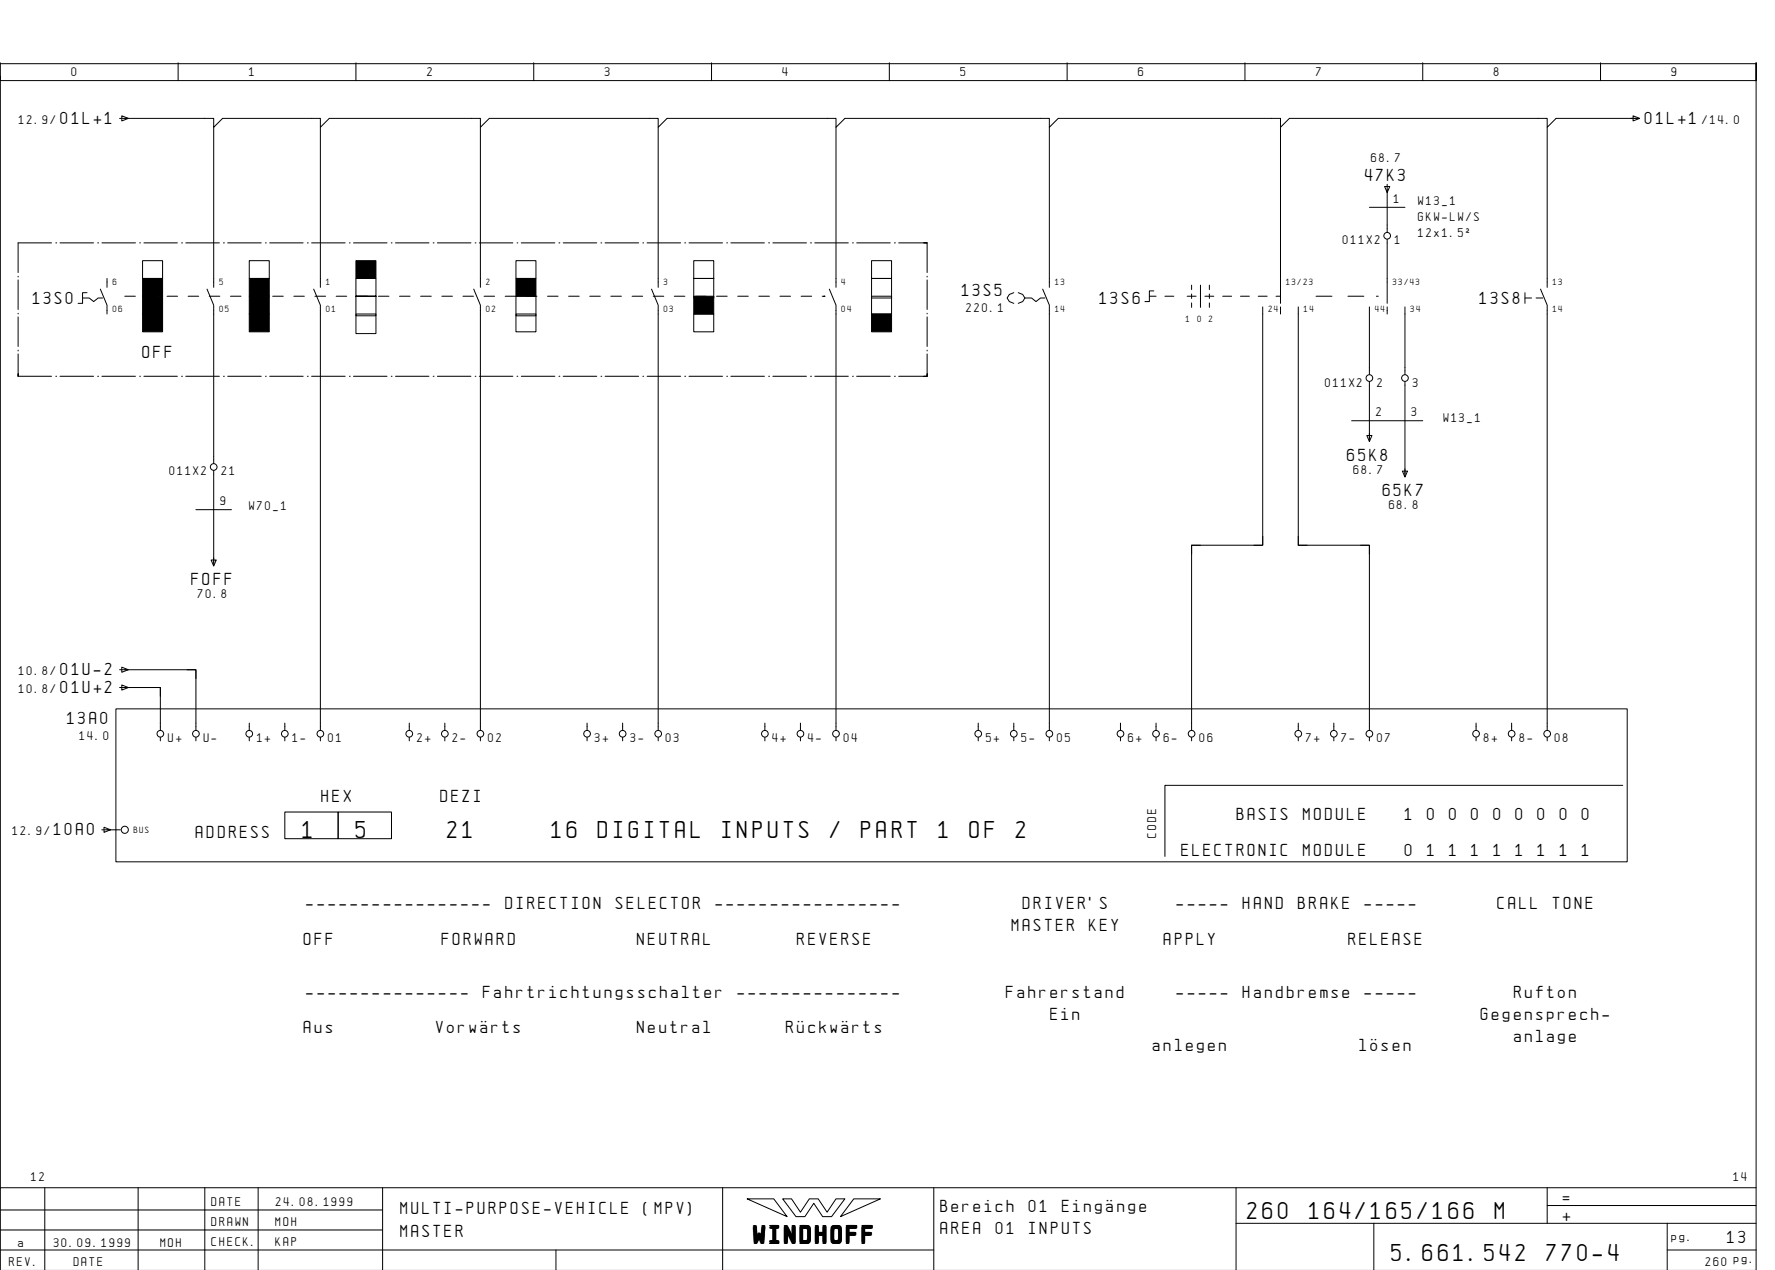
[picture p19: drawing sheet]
<svg xmlns="http://www.w3.org/2000/svg" width="399mm" height="286mm" viewBox="0 0 399 286" stroke-linecap="round" stroke-linejoin="round" font-family="sans-serif">
<defs><g id="words">
<g font-size="4.4">
<text x="68.1" y="188.4">1</text>
<text x="80.1" y="188.4">5</text>
<text x="100.6" y="188.4">21</text>
<text x="124.1" y="188.4">16</text>
<text x="134.5" y="188.4">DIGITAL</text>
<text x="162.4" y="188.4">INPUTS</text>
<text x="186.8" y="188.4">/</text>
<text x="193.7" y="188.4">PART</text>
<text x="211.1" y="188.4">1</text>
<text x="218.1" y="188.4">OF</text>
<text x="228.6" y="188.4">2</text>
<text x="280.6" y="274.1">260</text>
<text x="294.5" y="274.1">164/165/166</text>
<text x="336.3" y="274.1">M</text>
<text x="169.5" y="279.3">WINDHOFF</text>
<text x="313.1" y="283.6">5.661.542</text>
<text x="347.9" y="283.6">770-4</text>
</g>
<g font-size="3.1">
<text x="13.6" y="27.9">01L+1</text>
<text x="370.1" y="27.9">01L+1</text>
<text x="307.1" y="40.6">47K3</text>
<text x="7.4" y="68.4">13S0</text>
<text x="216.4" y="66.6">13S5</text>
<text x="247.4" y="68.4">13S6</text>
<text x="332.9" y="68.4">13S8</text>
<text x="32.1" y="80.4">OFF</text>
<text x="303.1" y="103.6">65K8</text>
<text x="311.1" y="111.6">65K7</text>
<text x="43.1" y="131.6">FOFF</text>
<text x="13.6" y="151.9">01U-2</text>
<text x="13.6" y="155.9">01U+2</text>
<text x="15.1" y="162.9">13A0</text>
<text x="72.3" y="180.4">HEX</text>
<text x="99.1" y="180.4">DEZI</text>
<text x="278.2" y="184.4">BASIS</text>
<text x="293.2" y="184.4">MODULE</text>
<text x="316.1" y="184.4">1</text>
<text x="321.1" y="184.4">0</text>
<text x="326" y="184.4">0</text>
<text x="331" y="184.4">0</text>
<text x="336" y="184.4">0</text>
<text x="341" y="184.4">0</text>
<text x="345.9" y="184.4">0</text>
<text x="350.9" y="184.4">0</text>
<text x="355.9" y="184.4">0</text>
<text x="12.1" y="187.9">10A0</text>
<text x="44.1" y="188.4">ADDRESS</text>
<text x="265.8" y="192.4">ELECTRONIC</text>
<text x="293.2" y="192.4">MODULE</text>
<text x="316.1" y="192.4">0</text>
<text x="321.1" y="192.4">1</text>
<text x="326" y="192.4">1</text>
<text x="331" y="192.4">1</text>
<text x="336" y="192.4">1</text>
<text x="341" y="192.4">1</text>
<text x="345.9" y="192.4">1</text>
<text x="350.9" y="192.4">1</text>
<text x="355.9" y="192.4">1</text>
<text x="68.9" y="204.4">-----------------</text>
<text x="113.7" y="204.4">DIRECTION</text>
<text x="138.6" y="204.4">SELECTOR</text>
<text x="161" y="204.4">-----------------</text>
<text x="227.6" y="209.4">MASTER</text>
<text x="230.1" y="204.4">DRIVER'S</text>
<text x="245.1" y="209.4">KEY</text>
<text x="264.7" y="204.4">-----</text>
<text x="279.6" y="204.4">HAND</text>
<text x="292.1" y="204.4">BRAKE</text>
<text x="307" y="204.4">-----</text>
<text x="336.9" y="204.4">CALL</text>
<text x="349.3" y="204.4">TONE</text>
<text x="68.3" y="212.4">OFF</text>
<text x="99.4" y="212.4">FORWARD</text>
<text x="143.4" y="212.4">NEUTRAL</text>
<text x="179.4" y="212.4">REVERSE</text>
<text x="261.9" y="212.4">APPLY</text>
<text x="303.4" y="212.4">RELEASE</text>
<text x="68.9" y="224.4">---------------</text>
<text x="108.7" y="224.4">Fahrtrichtungsschalter</text>
<text x="165.9" y="224.4">---------------</text>
<text x="226.4" y="224.4">Fahrerstand</text>
<text x="264.7" y="224.4">-----</text>
<text x="279.6" y="224.4">Handbremse</text>
<text x="307" y="224.4">-----</text>
<text x="340.6" y="224.4">Rufton</text>
<text x="68.3" y="232.4">Aus</text>
<text x="98.1" y="232.4">VorwÑrts</text>
<text x="143.4" y="232.4">Neutral</text>
<text x="176.9" y="232.4">RÅckwÑrts</text>
<text x="236.3" y="229.4">Ein</text>
<text x="333.2" y="229.4">Gegensprech-</text>
<text x="259.4" y="236.4">anlegen</text>
<text x="305.9" y="236.4">lîsen</text>
<text x="340.6" y="234.4">anlage</text>
<text x="90.1" y="273.1">MULTI-PURPOSE-VEHICLE</text>
<text x="144.8" y="273.1">(MPV)</text>
<text x="211.6" y="272.6">Bereich</text>
<text x="231.5" y="272.6">01</text>
<text x="238.9" y="272.6">EingÑnge</text>
<text x="351.6" y="270.6">=</text>
<text x="351.6" y="274.6">+</text>
<text x="90.1" y="278.1">MASTER</text>
<text x="211.6" y="277.6">AREA</text>
<text x="224" y="277.6">01</text>
<text x="231.5" y="277.6">INPUTS</text>
<text x="388.6" y="279.6">13</text>
</g>
<g font-size="2.3">
<text x="16.1" y="17.1">0</text>
<text x="56.1" y="17.1">1</text>
<text x="96.1" y="17.1">2</text>
<text x="136.1" y="17.1">3</text>
<text x="176.1" y="17.1">4</text>
<text x="216.1" y="17.1">5</text>
<text x="256.1" y="17.1">6</text>
<text x="296.1" y="17.1">7</text>
<text x="336.1" y="17.1">8</text>
<text x="376.1" y="17.1">9</text>
<text x="4.2" y="27.9">12.9/</text>
<text x="383" y="27.9">/14.0</text>
<text x="308.5" y="36.5">68.7</text>
<text x="313.6" y="45.6">1</text>
<text x="319.1" y="46.1">W13_1</text>
<text x="319.1" y="49.7">GKW-LW/S</text>
<text x="319.1" y="53.3">12x1.5˝</text>
<text x="302.1" y="54.9">011X2</text>
<text x="313.8" y="54.9">1</text>
<text x="217.4" y="70.1">220.1</text>
<text x="298.1" y="86.9">011X2</text>
<text x="309.8" y="86.9">2</text>
<text x="317.8" y="86.9">3</text>
<text x="309.6" y="93.6">2</text>
<text x="317.6" y="93.6">3</text>
<text x="324.7" y="95">W13_1</text>
<text x="38.1" y="106.9">011X2</text>
<text x="49.8" y="106.9">21</text>
<text x="304.5" y="106.6">68.7</text>
<text x="49.6" y="113.6">9</text>
<text x="56.1" y="114.6">W70_1</text>
<text x="312.5" y="114.6">68.8</text>
<text x="44.5" y="134.6">70.8</text>
<text x="4.2" y="151.9">10.8/</text>
<text x="4.2" y="155.9">10.8/</text>
<text x="17.9" y="166.4">14.0</text>
<text x="37.8" y="166.9">U+</text>
<text x="45.8" y="166.9">U-</text>
<text x="57.8" y="166.9">1+</text>
<text x="65.8" y="166.9">1-</text>
<text x="73.8" y="166.9">01</text>
<text x="93.8" y="166.9">2+</text>
<text x="101.8" y="166.9">2-</text>
<text x="109.8" y="166.9">02</text>
<text x="133.8" y="166.9">3+</text>
<text x="141.8" y="166.9">3-</text>
<text x="149.8" y="166.9">03</text>
<text x="173.8" y="166.9">4+</text>
<text x="181.8" y="166.9">4-</text>
<text x="189.8" y="166.9">04</text>
<text x="221.8" y="166.9">5+</text>
<text x="229.8" y="166.9">5-</text>
<text x="237.8" y="166.9">05</text>
<text x="253.8" y="166.9">6+</text>
<text x="261.8" y="166.9">6-</text>
<text x="269.8" y="166.9">06</text>
<text x="293.8" y="166.9">7+</text>
<text x="301.8" y="166.9">7-</text>
<text x="309.8" y="166.9">07</text>
<text x="333.8" y="166.9">8+</text>
<text x="341.8" y="166.9">8-</text>
<text x="349.8" y="166.9">08</text>
<text x="2.8" y="187.9">12.9/</text>
<text x="260.1" y="188.4" transform="rotate(-90 260.1 188.4)">CODE</text>
<text x="7" y="265.6">12</text>
<text x="390" y="265.6">14</text>
<text x="47.6" y="271.1">DATE</text>
<text x="47.6" y="275.6">DRAWN</text>
<text x="62" y="275.6">MOH</text>
<text x="62.1" y="271.1">24.08.1999</text>
<text x="4.1" y="280.4">a</text>
<text x="12.1" y="280.4">30.09.1999</text>
<text x="36.1" y="280.4">MOH</text>
<text x="47.6" y="280.1">CHECK.</text>
<text x="62" y="280.1">KAP</text>
<text x="376.1" y="279.1">pg.</text>
<text x="2.1" y="284.6">REV.</text>
<text x="16.6" y="284.6">DATE</text>
<text x="383.7" y="284.6">260 pg.</text>
</g>
<g font-size="1.6">
<text x="25.4" y="64.1">6</text>
<text x="49.4" y="64.1">5</text>
<text x="73.4" y="64.1">1</text>
<text x="109.4" y="64.1">2</text>
<text x="149.4" y="64.1">3</text>
<text x="189.4" y="64.1">4</text>
<text x="237.4" y="64.1">13</text>
<text x="289.4" y="64.1">13/23</text>
<text x="313.4" y="64.1">33/43</text>
<text x="349.4" y="64.1">13</text>
<text x="25.4" y="70.1">06</text>
<text x="49.4" y="70.1">05</text>
<text x="73.4" y="70.1">01</text>
<text x="109.4" y="70.1">02</text>
<text x="149.4" y="70.1">03</text>
<text x="189.4" y="70.1">04</text>
<text x="237.4" y="70.1">14</text>
<text x="285.4" y="70.1">24</text>
<text x="293.4" y="70.1">14</text>
<text x="309.4" y="70.1">44</text>
<text x="317.4" y="70.1">34</text>
<text x="349.4" y="70.1">14</text>
<text x="266.8" y="72.4">1</text>
<text x="269.4" y="72.4">0</text>
<text x="272" y="72.4">2</text>
<text x="30.1" y="187.3">BUS</text>
</g>
</g></defs>
<g fill="none" stroke="#000" stroke-width=".22">
<path d="M.1 14.1v4h395v-4v271.6M.1 17.1v250M.1 14.3h395M40.1 14.1v4M80.1 14.1v4M120.1 14.1v4M160.1 14.1v4M200.1 14.1v4M240.1 14.1v4M280.1 14.1v4M320.1 14.1v4M360.1 14.1v4"/>
<path d="M26.9 26.6h21.2v2l2-2h22v2l2-2h34v2l2-2h38v2l2-2h38v2l2-2h46v2l2-2h50v2l2-2h58v2l2-2h18.7M27.4 26l1.5 .6-1.5 .6zM48.1 28.6v36M72.1 28.6v36M108.1 28.6v36M148.1 28.6v36M188.1 28.6v36M236.1 28.6v36M288.1 28.6v39.6M348.1 28.6v36M367.4 26l1.5 .6-1.5 .6zM11.6 54.6h-7.5v6.7"/>
<path d="M12.6 54.6h.2M13.5 54.6h7.5M22 54.6h.2M22.9 54.6h7.6M31.4 54.6h.2M32.1 58.6h4.5v4h-4.5zM32.4 54.6h7.5M40.8 54.6h.2M41.8 54.6h7.6M50.3 54.6h.2M51.2 54.6h7.6M56.1 58.6h4.5v4h-4.5z"/>
<path d="M59.7 54.6h.2M60.7 54.6h7.5M69.2 54.6h.2M70.1 54.6h7.5M78.6 54.6h.2M79.5 54.6h7.6M88 54.6h.2M89 54.6h7.5M97.4 54.6h.2M98.4 54.6h7.6M106.9 54.6h.2M107.8 54.6h7.6"/>
<path d="M116.1 58.6h4.5v4h-4.5zM116.3 54.6h.2M117.3 54.6h7.5M125.8 54.6h.2M126.7 54.6h7.5M135.2 54.6h.2M136.1 54.6h7.6M144.6 54.6h.2M145.6 54.6h7.5M154 54.6h.2M155 54.6h7.6M156.1 58.6h4.5v4h-4.5h4.5v4.4h-4.5z"/>
<path d="M163.5 54.6h.2M164.4 54.6h7.6M172.9 54.6h.2M173.9 54.6h7.5M182.4 54.6h.2M183.3 54.6h7.5M191.8 54.6h.2M192.7 54.6h7.6M196.1 58.6h4.5v4h-4.5h4.5v4.4h-4.5zM201.2 54.6h.2M202.2 54.6h6.4h-.7M208.6 54.6v6.7"/>
<path d="M308.1 46.6h8M311.5 42h1.2l-.6 1.3zM312.1 41.4v10.8M312.1 53.8v14.4M4.1 62.1v.2M4.1 62.9v6.7M4.1 70.4v.2M4.1 71.3v6.6M4.1 78.8v.1M4.1 79.6v5v-.5M18.6 67h1.5l1 .8 1-.8h1M19.6 65.8h-1v2.4h-1"/>
<path d="M22.6 65l1.5 3.6v2M24.1 62.6v2M28.1 66.6h2.4M32.8 66.6h2.4M37.6 66.6h2.3M42.3 66.6h2.4M46.6 65l1.5 3.6v35.6M47.1 66.6h2.3M51.8 66.6h2.4M56.6 66.6h2.4M61.4 66.6h2.3M66.1 66.6h2.4"/>
<path d="M70.6 65l1.5 3.6v95.6M70.9 66.6h2.4M75.6 66.6h2.4M80.1 62.6h4.5v4h-4.5h4.5v4.4h-4.5zM80.1 70.6h4.5v4.4h-4.5zM80.4 66.6h2.4M85.1 66.6h2.4M89.9 66.6h2.4M94.6 66.6h2.4M99.4 66.6h2.4M104.1 66.6h2.4M106.6 65l1.5 3.6v95.6"/>
<path d="M108.9 66.6h2.4M113.7 66.6h2.3M116.1 66.6h4.5v4.4h-4.5zM116.1 70.6h4.5v4h-4.5zM118.4 66.6h2.4M123.2 66.6h2.4M127.9 66.6h2.4M132.7 66.6h2.4M137.4 66.6h2.4M142.2 66.6h2.4M146.6 65l1.5 3.6v95.6M146.9 66.6h2.4"/>
<path d="M151.7 66.6h2.4M156.1 70.6h4.5v4h-4.5zM156.4 66.6h2.4M161.2 66.6h2.4M166 66.6h2.4M170.7 66.6h2.4M175.5 66.6h2.4M180.2 66.6h2.4M185 66.6h.6h-.2M186.6 65l1.5 3.6v95.6M196.1 66.6h4.5v4h-4.5zM208.6 62.1v.2"/>
<path d="M208.6 62.9v6.7M208.6 70.4v.2M208.6 71.3v6.6M208.6 78.8v.1M208.6 79.6v5v-.5M228.1 65.8l-1 .4-.5 .8 .5 .8 1 .4M229.1 65.8l1 .4 .5 .8h1.5l1 .8 1-.8h1M230.6 67l-.5 .8-1 .4M234.6 65l1.5 3.6v95.6M258.6 66.6h1.5M259.6 65.4h-1v2.4h-1M262.1 66.6h2"/>
<path d="M267.1 66.6h2M268.1 64.1v1M268.1 66.1v1M268.1 68.1v1M270.1 64.1v5M271.1 66.6h2M272.1 64.1v1M272.1 66.1v1M272.1 68.1v1M275.1 66.6h2M279.1 66.6h2M283.1 66.6h2"/>
<path d="M284.1 69v53.6h-16v41.6M287.1 66.6h1M288.1 69v1.6M292.1 69v53.6h16v41.6M296.1 66.6h3.6M303.2 66.6h3.6M308.1 69v15.2M309.7 66.6h.4M312.1 69v1.6M316.1 69v15.2M343.1 67h1.5M343.1 65.8v2.4"/>
<path d="M345.6 67h1.5M346.6 65l1.5 3.6v95.6M4.1 84.6h7.5M12.6 84.6h.2M13.5 84.6h7.5M22 84.6h.2M22.9 84.6h7.6M31.4 84.6h.2M32.4 84.6h7.5M40.8 84.6h.2M41.8 84.6h7.6M50.3 84.6h.2"/>
<path d="M51.2 84.6h7.6M59.7 84.6h.2M60.7 84.6h7.5M69.2 84.6h.2M70.1 84.6h7.5M78.6 84.6h.2M79.5 84.6h7.6M88 84.6h.2M89 84.6h7.5M97.4 84.6h.2M98.4 84.6h7.6M106.9 84.6h.2"/>
<path d="M107.8 84.6h7.6M116.3 84.6h.2M117.3 84.6h7.5M125.8 84.6h.2M126.7 84.6h7.5M135.2 84.6h.2M136.1 84.6h7.6M144.6 84.6h.2M145.6 84.6h7.5M154 84.6h.2M155 84.6h7.6M163.5 84.6h.2"/>
<path d="M164.4 84.6h7.6M172.9 84.6h.2M173.9 84.6h7.5M182.4 84.6h.2M183.3 84.6h7.5M191.8 84.6h.2M192.7 84.6h7.6M201.2 84.6h.2M202.2 84.6h6.4h-.7M304.1 94.6h16M307.5 98h1.2l-.6 1.3zM308.1 85.8v13.4"/>
<path d="M316.1 85.8v21.4M44.1 114.6h8M48.1 105.8v21.4M315.5 105.9h1.2l-.6 1.4zM47.5 125.9h1.2l-.6 1.4zM270.1 122.6h-2v2M284.1 120.6v2h-2M292.1 120.6v2h2M306.1 122.6h2v2M26.1 159.4h340v34.4h-340zM26.9 150.6h1.8M26.9 154.6h1.8"/>
<path d="M27.4 150l1.5 .6-1.5 .6zM27.4 154l1.5 .6-1.5 .6zM28.1 154.6h8v9.6M28.1 150.6h16v13.6M34.1 154.6h2v2M42.1 150.6h2v2M36.1 165.8v.8M44.1 165.8v.8M56.1 162.6v1.6M56.1 165.8v.8M64.1 162.6v1.6M64.1 165.8v.8"/>
<path d="M72.1 165.8v.8M92.1 162.6v1.6M92.1 165.8v.8M100.1 162.6v1.6M100.1 165.8v.8M108.1 165.8v.8M132.1 162.6v1.6M132.1 165.8v.8M140.1 162.6v1.6M140.1 165.8v.8M148.1 165.8v.8M172.1 162.6v1.6"/>
<path d="M172.1 165.8v.8M180.1 162.6v1.6M180.1 165.8v.8M188.1 165.8v.8M220.1 162.6v1.6M220.1 165.8v.8M228.1 162.6v1.6M228.1 165.8v.8M236.1 165.8v.8M252.1 162.6v1.6M252.1 165.8v.8M260.1 162.6v1.6"/>
<path d="M260.1 165.8v.8M268.1 165.8v.8M292.1 162.6v1.6M292.1 165.8v.8M300.1 162.6v1.6M300.1 165.8v.8M308.1 165.8v.8M332.1 162.6v1.6M332.1 165.8v.8M340.1 162.6v1.6M340.1 165.8v.8M348.1 165.8v.8"/>
<path d="M365.1 176.6h-103v16M22.9 186.6h4.2M23.4 186l1.5 .6-1.5 .6zM64.1 182.6h12v6h-12zM76.1 182.6h12v6h-12zM10.1 267.1v18.5M31.1 267.1v18.5M46.1 267.1v18.6M58.1 267.1v18.6M86.1 272.1h-86M86.1 276.6h-86M86.1 267.1v18.6"/>
<path d="M162.6 267.1v18.6M168.1 269.6h6l3 4zM176.1 269.6h2l2 3 2-3h2l2 3 2-3h2l-3 4h-2l-2-3-2 3h-2zM192.1 269.6h6l-9 4zM210.1 267.1v18.6M278.1 275.1h117M278.1 267.1v18.6M309.1 275.1v10.6M348.1 271.1h47M348.1 267.1v8M375.1 275.1v10.6M395.1 267.1h-395v18.6"/>
<path d="M125.1 281.1v4.6M210.1 281.1h-210M375.1 281.1h20"/>
<circle cx="312.1" cy="53" r=".75"/>
<circle cx="308.1" cy="85" r=".75"/>
<circle cx="316.1" cy="85" r=".75"/>
<circle cx="48.1" cy="105" r=".75"/>
<circle cx="36.1" cy="165" r=".75"/>
<circle cx="44.1" cy="165" r=".75"/>
<circle cx="56.1" cy="165" r=".75"/>
<circle cx="64.1" cy="165" r=".75"/>
<circle cx="72.1" cy="165" r=".75"/>
<circle cx="92.1" cy="165" r=".75"/>
<circle cx="100.1" cy="165" r=".75"/>
<circle cx="108.1" cy="165" r=".75"/>
<circle cx="132.1" cy="165" r=".75"/>
<circle cx="140.1" cy="165" r=".75"/>
<circle cx="148.1" cy="165" r=".75"/>
<circle cx="172.1" cy="165" r=".75"/>
<circle cx="180.1" cy="165" r=".75"/>
<circle cx="188.1" cy="165" r=".75"/>
<circle cx="220.1" cy="165" r=".75"/>
<circle cx="228.1" cy="165" r=".75"/>
<circle cx="236.1" cy="165" r=".75"/>
<circle cx="252.1" cy="165" r=".75"/>
<circle cx="260.1" cy="165" r=".75"/>
<circle cx="268.1" cy="165" r=".75"/>
<circle cx="292.1" cy="165" r=".75"/>
<circle cx="300.1" cy="165" r=".75"/>
<circle cx="308.1" cy="165" r=".75"/>
<circle cx="332.1" cy="165" r=".75"/>
<circle cx="340.1" cy="165" r=".75"/>
<circle cx="348.1" cy="165" r=".75"/>
<circle cx="28.1" cy="186.6" r=".8"/>
</g>
<path d="M80.1 58.6h4.5v4h-4.5zM32.1 62.6h4.5v4h-4.5zM32.1 66.6h4.5v4h-4.5zM32.1 70.6h4.5v4h-4.5zM56.1 62.6h4.5v4h-4.5zM56.1 66.6h4.5v4h-4.5zM56.1 70.6h4.5v4h-4.5zM116.1 62.6h4.5v4h-4.5zM156.1 66.6h4.5v4h-4.5zM196.1 70.6h4.5v4h-4.5z" fill="#000" stroke="#000" stroke-width=".22"/>
<use href="#words"/>
</svg>
